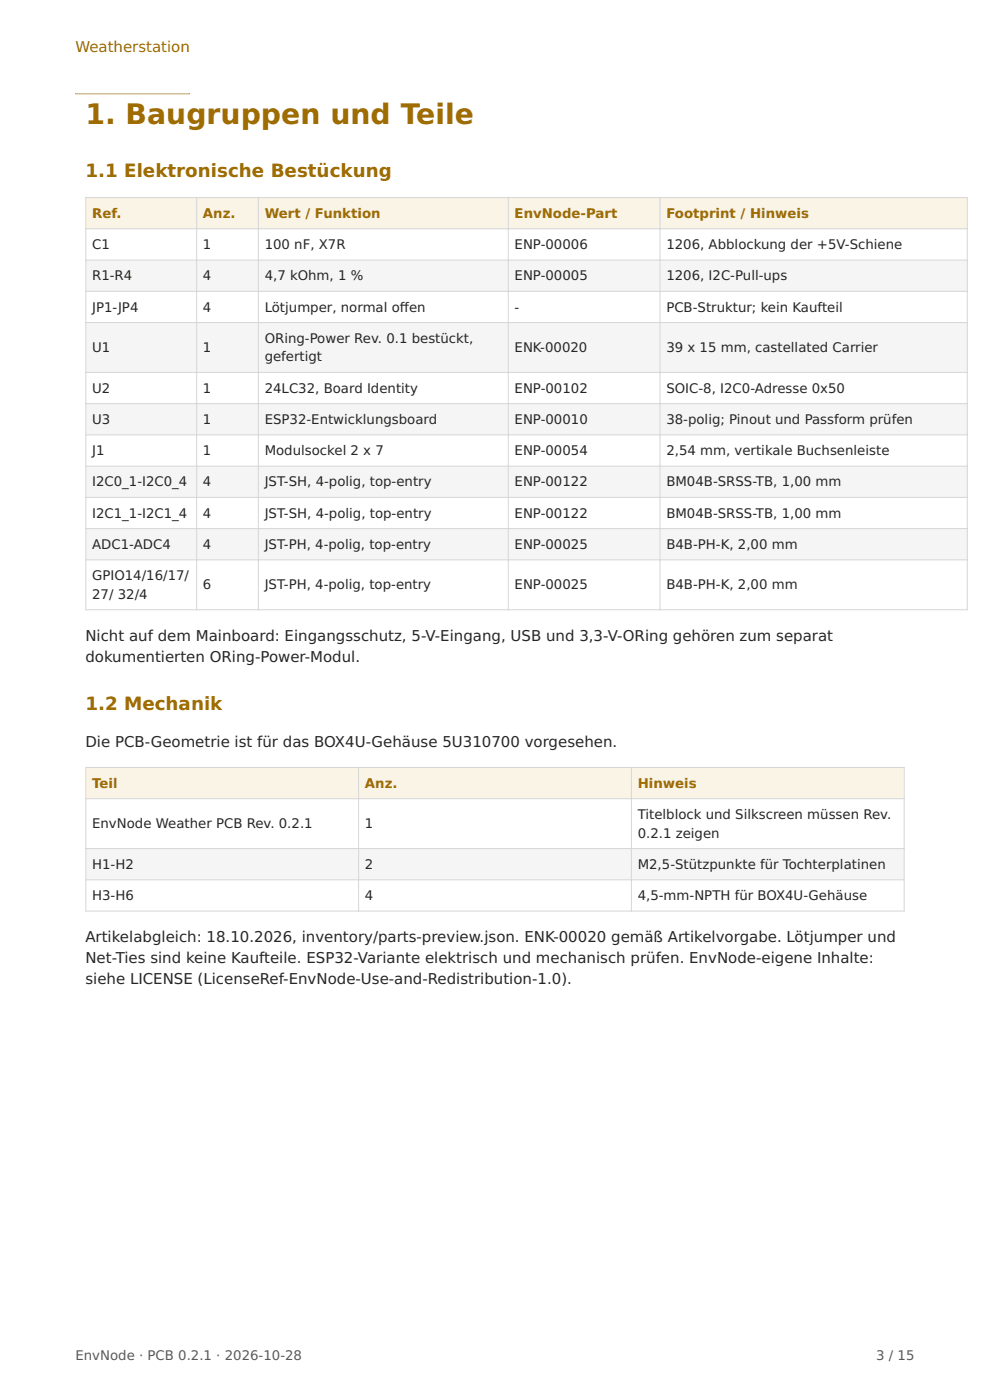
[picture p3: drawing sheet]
<svg xmlns="http://www.w3.org/2000/svg" width="210mm" height="297mm" viewBox="0 0 210 297" stroke-linecap="round" stroke-linejoin="round" font-family="sans-serif">
<defs><g id="words">
<text font-size="6" fill="#9e6c00" x="18.1" y="26.3">1. Baugruppen und Teile</text>
<g font-size="3.9" fill="#9e6c00">
<text x="18.1" y="37.5">1.1 Elektronische Bestückung</text>
<text x="18.1" y="150.6">1.2 Mechanik</text>
</g>
<text font-size="3.2" fill="#9e6c00" x="16" y="11">Weatherstation</text>
<g font-size="3.2" fill="#262626">
<text x="18.1" y="135.9">Nicht auf dem Mainboard: Eingangsschutz, 5-V-Eingang, USB und 3,3-V-ORing gehören zum separat</text>
<text x="18.1" y="140.4">dokumentierten ORing-Power-Modul.</text>
<text x="18.1" y="158.4">Die PCB-Geometrie ist für das BOX4U-Gehäuse 5U310700 vorgesehen.</text>
<text x="18.1" y="199.9">Artikelabgleich: 18.10.2026, inventory/parts-preview.json. ENK-00020 gemäß Artikelvorgabe. Lötjumper und</text>
<text x="18.1" y="204.3">Net-Ties sind keine Kaufteile. ESP32-Variante elektrisch und mechanisch prüfen. EnvNode-eigene Inhalte:</text>
<text x="18.1" y="208.8">siehe LICENSE (LicenseRef-EnvNode-Use-and-Redistribution-1.0).</text>
</g>
<g font-size="2.8" fill="#9e6c00">
<text x="19.5" y="46.2">Ref.</text>
<text x="43.1" y="46.2">Anz.</text>
<text x="56.1" y="46.2">Wert / Funktion</text>
<text x="109.2" y="46.2">EnvNode-Part</text>
<text x="141.3" y="46.2">Footprint / Hinweis</text>
<text x="19.5" y="167.1">Teil</text>
<text x="77.4" y="167.1">Anz.</text>
<text x="135.3" y="167.1">Hinweis</text>
</g>
<g font-size="2.8" fill="#262626">
<text x="19.5" y="52.8">C1</text>
<text x="43.1" y="52.8">1</text>
<text x="56.1" y="52.8">100 nF, X7R</text>
<text x="109.2" y="52.8">ENP-00006</text>
<text x="141.3" y="52.8">1206, Abblockung der +5V-Schiene</text>
<text x="19.5" y="59.5">R1-R4</text>
<text x="43.1" y="59.5">4</text>
<text x="56.1" y="59.5">4,7 kOhm, 1 %</text>
<text x="109.2" y="59.5">ENP-00005</text>
<text x="141.3" y="59.5">1206, I2C-Pull-ups</text>
<text x="19.5" y="66.1">JP1-JP4</text>
<text x="43.1" y="66.1">4</text>
<text x="56.1" y="66.1">Lötjumper, normal of</text>
<text x="84.8" y="66.1">fen</text>
<text x="109.2" y="66.1">-</text>
<text x="141.3" y="66.1">PCB-Struktur; kein Kaufteil</text>
<text x="19.5" y="74.7">U1</text>
<text x="43.1" y="74.7">1</text>
<text x="56.1" y="72.7">ORing-Power Rev. 0.1 bestückt,</text>
<text x="56.1" y="76.7">gefertigt</text>
<text x="109.2" y="74.7">ENK-00020</text>
<text x="141.3" y="74.7">39 x 15 mm, castellated Carrier</text>
<text x="19.5" y="83.3">U2</text>
<text x="43.1" y="83.3">1</text>
<text x="56.1" y="83.3">24LC32, Board Identity</text>
<text x="109.2" y="83.3">ENP-00102</text>
<text x="141.3" y="83.3">SOIC-8, I2C0-Adresse 0x50</text>
<text x="19.5" y="89.9">U3</text>
<text x="43.1" y="89.9">1</text>
<text x="56.1" y="89.9">ESP32-Entwicklungsboard</text>
<text x="109.2" y="89.9">ENP-00010</text>
<text x="141.3" y="89.9">38-polig; Pinout und Passform prüfen</text>
<text x="19.5" y="96.6">J1</text>
<text x="43.1" y="96.6">1</text>
<text x="56.1" y="96.6">Modulsockel 2 x 7</text>
<text x="109.2" y="96.6">ENP-00054</text>
<text x="141.3" y="96.6">2,54 mm, vertikale Buchsenleiste</text>
<text x="19.5" y="103.2">I2C0_1-I2C0_4</text>
<text x="43.1" y="103.2">4</text>
<text x="56.1" y="103.2">JST-SH, 4-polig, top-entry</text>
<text x="109.2" y="103.2">ENP-00122</text>
<text x="141.3" y="103.2">BM04B-SRSS-TB, 1,00 mm</text>
<text x="19.5" y="109.8">I2C1_1-I2C1_4</text>
<text x="43.1" y="109.8">4</text>
<text x="56.1" y="109.8">JST-SH, 4-polig, top-entry</text>
<text x="109.2" y="109.8">ENP-00122</text>
<text x="141.3" y="109.8">BM04B-SRSS-TB, 1,00 mm</text>
<text x="19.5" y="116.4">ADC1-ADC4</text>
<text x="43.1" y="116.4">4</text>
<text x="56.1" y="116.4">JST-PH, 4-polig, top-entry</text>
<text x="109.2" y="116.4">ENP-00025</text>
<text x="141.3" y="116.4">B4B-PH-K, 2,00 mm</text>
<text x="19.5" y="123.1">GPIO14/16/17/</text>
<text x="43.1" y="125">6</text>
<text x="56.1" y="125">JST-PH, 4-polig, top-entry</text>
<text x="109.2" y="125">ENP-00025</text>
<text x="141.3" y="125">B4B-PH-K, 2,00 mm</text>
<text x="19.5" y="127">27/ 32/4</text>
<text x="135.3" y="173.7">Titelblock und Silkscreen müssen Rev.</text>
<text x="19.5" y="175.7">EnvNode Weather PCB Rev. 0.2.1</text>
<text x="77.4" y="175.7">1</text>
<text x="135.3" y="177.7">0.2.1 zeigen</text>
<text x="19.5" y="184.3">H1-H2</text>
<text x="77.4" y="184.3">2</text>
<text x="135.3" y="184.3">M2,5-Stützpunkte für Tochterplatinen</text>
<text x="19.5" y="190.9">H3-H6</text>
<text x="77.4" y="190.9">4</text>
<text x="135.3" y="190.9">4,5-mm-NPTH für BOX4U-Gehäuse</text>
</g>
<g font-size="2.8" fill="#595959">
<text x="16" y="288.5">EnvNode · PCB 0.2.1 · 2026-10-28</text>
<text x="185.9" y="288.5">3 / 15</text>
</g>
</g></defs>
<g fill="#faf4e6">
<path d="M18.2 41.9h23.5v6.6h-23.5z"/>
<path d="M41.7 41.9h13.1v6.6h-13.1z"/>
<path d="M54.8 41.9h53v6.6h-53z"/>
<path d="M107.8 41.9h32.2v6.6h-32.2z"/>
<path d="M140 41.9h65.2v6.6h-65.2z"/>
</g>
<g fill="#f5f5f5">
<path d="M18.2 55.2h23.5v6.6h-23.5z"/>
<path d="M41.7 55.2h13.1v6.6h-13.1z"/>
<path d="M54.8 55.2h53v6.6h-53z"/>
<path d="M107.8 55.2h32.2v6.6h-32.2z"/>
<path d="M140 55.2h65.2v6.6h-65.2z"/>
<path d="M18.2 68.4h23.5v10.6h-23.5z"/>
<path d="M41.7 68.4h13.1v10.6h-13.1z"/>
<path d="M54.8 68.4h53v10.6h-53z"/>
<path d="M107.8 68.4h32.2v10.6h-32.2z"/>
<path d="M140 68.4h65.2v10.6h-65.2z"/>
<path d="M18.2 85.6h23.5v6.7h-23.5z"/>
<path d="M41.7 85.6h13.1v6.7h-13.1z"/>
<path d="M54.8 85.6h53v6.7h-53z"/>
<path d="M107.8 85.6h32.2v6.7h-32.2z"/>
<path d="M140 85.6h65.2v6.7h-65.2z"/>
<path d="M18.2 98.9h23.5v6.6h-23.5z"/>
<path d="M41.7 98.9h13.1v6.6h-13.1z"/>
<path d="M54.8 98.9h53v6.6h-53z"/>
<path d="M107.8 98.9h32.2v6.6h-32.2z"/>
<path d="M140 98.9h65.2v6.6h-65.2z"/>
<path d="M18.2 112.1h23.5v6.7h-23.5z"/>
<path d="M41.7 112.1h13.1v6.7h-13.1z"/>
<path d="M54.8 112.1h53v6.7h-53z"/>
<path d="M107.8 112.1h32.2v6.7h-32.2z"/>
<path d="M140 112.1h65.2v6.7h-65.2z"/>
</g>
<g fill="none" stroke="#d6d6d6" stroke-width=".21">
<path d="M18.1 41.9h187.2M18.1 48.5h187.2M18.1 55.2h187.2M18.2 41.8v87.6M41.7 41.8v87.6M54.8 41.8v87.6M107.8 41.8v87.6M140 41.8v87.6M205.2 41.8v87.6M18.1 61.8h187.2M18.1 68.4h187.2M18.1 79h187.2"/>
<path d="M18.1 85.6h187.2M18.1 92.3h187.2M18.1 98.9h187.2M18.1 105.5h187.2M18.1 112.1h187.2M18.1 118.8h187.2M18.1 129.3h187.2"/>
</g>
<g fill="#faf4e6">
<path d="M18.2 162.8h57.9v6.6h-57.9z"/>
<path d="M76.1 162.8h57.8v6.6h-57.8z"/>
<path d="M133.9 162.8h57.9v6.6h-57.9z"/>
</g>
<g fill="#f5f5f5">
<path d="M18.2 180h57.9v6.7h-57.9z"/>
<path d="M76.1 180h57.8v6.7h-57.8z"/>
<path d="M133.9 180h57.9v6.7h-57.9z"/>
</g>
<path d="M18.1 162.8h173.8M18.1 169.4h173.8M18.2 162.7v30.7M76.1 162.7v30.7M133.9 162.7v30.7M191.8 162.7v30.7M18.1 180h173.8M18.1 186.7h173.8M18.1 193.3h173.8" fill="none" stroke="#d6d6d6" stroke-width=".21"/>
<path d="M16 19.8h24.3zM16 19.8h24.3v.2h-24.3z" fill-rule="evenodd" fill="#cc9319"/>
<use href="#words"/>
</svg>
